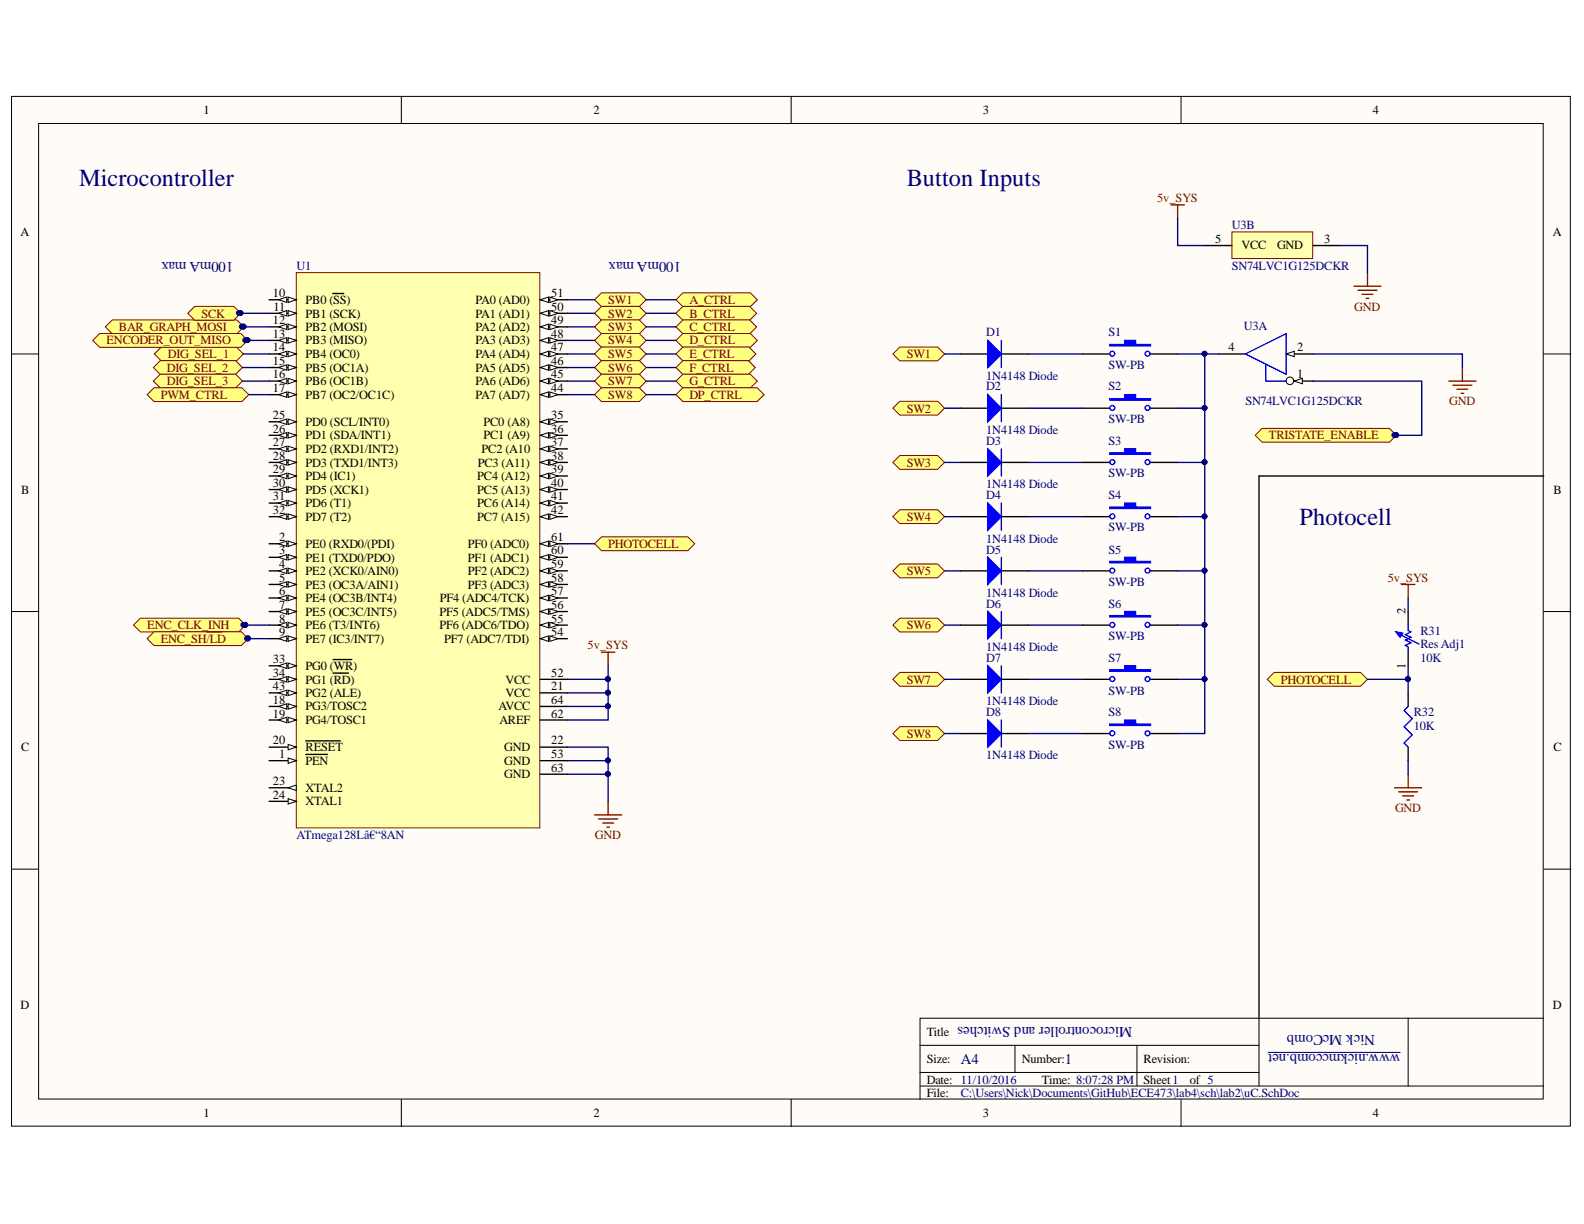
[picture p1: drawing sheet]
<svg xmlns="http://www.w3.org/2000/svg" width="279mm" height="216mm" viewBox="0 0 279 216" stroke-linecap="round" stroke-linejoin="round" font-family="sans-serif">
<defs><g id="words">
<g font-size="4.3" fill="#000080">
<text x="14" y="32.8">Microcontroller</text>
<text x="159.9" y="32.8">Button Inputs</text>
<text x="229.2" y="92.6">Photocell</text>
</g>
<g font-size="2.6" fill="#000080">
<text x="41.2" y="46.3" transform="rotate(-180 41.2 46.3)">100mA max</text>
<text x="120.2" y="46.3" transform="rotate(-180 120.2 46.3)">100mA max</text>
<text x="199.7" y="181.1" transform="rotate(-180 199.7 181.1)">Microcontroller and Switches</text>
<text x="242.5" y="182.6" transform="rotate(-180 242.5 182.6)">Nick McComb</text>
<text x="247" y="185.9" transform="rotate(-180 247 185.9)">www.nickmccomb.net</text>
<text x="169.5" y="187.7">A4</text>
<text x="187.9" y="187.7">1</text>
</g>
<g font-size="2.2">
<text x="35.9" y="20.1">1</text>
<text x="104.7" y="20.1">2</text>
<text x="173.4" y="20.1">3</text>
<text x="242.2" y="20.1">4</text>
<text x="3.6" y="41.6">A</text>
<text x="273.9" y="41.6">A</text>
<text x="214.3" y="42.8">5</text>
<text x="219" y="44">VCC</text>
<text x="225.3" y="44">GND</text>
<text x="233.5" y="42.8">3</text>
<text x="48.1" y="52.4">10</text>
<text x="53.9" y="53.6">PB0 (SS)</text>
<text x="83.9" y="53.6">PA0 (AD0)</text>
<text x="97.2" y="52.4">51</text>
<text x="48.1" y="57.2">12</text>
<text x="48.1" y="59.6">13</text>
<text x="48.2" y="54.8">11</text>
<text x="53.9" y="56">PB1 (SCK)</text>
<text x="53.9" y="58.4">PB2 (MOSI)</text>
<text x="83.9" y="58.4">PA2 (AD2)</text>
<text x="83.9" y="56">PA1 (AD1)</text>
<text x="97.2" y="59.6">48</text>
<text x="97.2" y="57.2">49</text>
<text x="97.2" y="54.8">50</text>
<text x="48.1" y="61.9">14</text>
<text x="48.1" y="64.4">15</text>
<text x="53.9" y="60.8">PB3 (MISO)</text>
<text x="53.9" y="63.2">PB4 (OC0)</text>
<text x="53.9" y="65.6">PB5 (OC1A)</text>
<text x="83.9" y="65.6">PA5 (AD5)</text>
<text x="83.9" y="63.2">PA4 (AD4)</text>
<text x="83.9" y="60.8">PA3 (AD3)</text>
<text x="97.2" y="64.4">46</text>
<text x="97.2" y="61.9">47</text>
<text x="216.7" y="61.9">4</text>
<text x="228.8" y="61.9">2</text>
<text x="48.1" y="66.8">16</text>
<text x="48.1" y="69.1">17</text>
<text x="53.9" y="67.9">PB6 (OC1B)</text>
<text x="53.9" y="70.3">PB7 (OC2/OC1C)</text>
<text x="83.9" y="70.3">PA7 (AD7)</text>
<text x="83.9" y="67.9">PA6 (AD6)</text>
<text x="97.2" y="69.1">44</text>
<text x="97.2" y="66.8">45</text>
<text x="228.8" y="66.8">1</text>
<text x="48.1" y="73.9">25</text>
<text x="48.1" y="76.3">26</text>
<text x="53.9" y="75.1">PD0 (SCL/INT0)</text>
<text x="53.9" y="77.5">PD1 (SDA/INT1)</text>
<text x="85.3" y="75.1">PC0 (A8)</text>
<text x="85.3" y="77.5">PC1 (A9)</text>
<text x="97.2" y="73.9">35</text>
<text x="97.2" y="76.3">36</text>
<text x="48.1" y="78.7">27</text>
<text x="48.1" y="81.1">28</text>
<text x="48.1" y="83.5">29</text>
<text x="53.9" y="79.9">PD2 (RXD1/INT2)</text>
<text x="53.9" y="82.3">PD3 (TXD1/INT3)</text>
<text x="84.3" y="82.3">PC3 (A11)</text>
<text x="85" y="79.9">PC2 (A10</text>
<text x="97.2" y="78.7">37</text>
<text x="97.2" y="81.1">38</text>
<text x="97.2" y="83.5">39</text>
<text x="3.7" y="87.1">B</text>
<text x="48.1" y="85.9">30</text>
<text x="48.1" y="88.2">31</text>
<text x="53.9" y="84.7">PD4 (IC1)</text>
<text x="53.9" y="87.1">PD5 (XCK1)</text>
<text x="53.9" y="89.4">PD6 (T1)</text>
<text x="84.2" y="84.7">PC4 (A12)</text>
<text x="84.2" y="87.1">PC5 (A13)</text>
<text x="84.2" y="89.4">PC6 (A14)</text>
<text x="97.2" y="85.9">40</text>
<text x="97.2" y="88.2">41</text>
<text x="274" y="87.1">B</text>
<text x="48.1" y="90.7">32</text>
<text x="49.2" y="95.4">2</text>
<text x="53.9" y="91.9">PD7 (T2)</text>
<text x="84.2" y="91.9">PC7 (A15)</text>
<text x="97.2" y="90.7">42</text>
<text x="97.2" y="95.4">61</text>
<text x="49.2" y="97.8">3</text>
<text x="49.2" y="100.3">4</text>
<text x="53.9" y="96.6">PE0 (RXD0/(PDI)</text>
<text x="53.9" y="99.1">PE1 (TXD0/PDO)</text>
<text x="53.9" y="101.4">PE2 (XCK0/AIN0)</text>
<text x="82.5" y="101.4">PF2 (ADC2)</text>
<text x="82.5" y="99.1">PF1 (ADC1)</text>
<text x="82.5" y="96.6">PF0 (ADC0)</text>
<text x="97.2" y="100.3">59</text>
<text x="97.2" y="97.8">60</text>
<text x="49.2" y="102.6">5</text>
<text x="49.2" y="105">6</text>
<text x="49.2" y="107.4">7</text>
<text x="53.9" y="103.8">PE3 (OC3A/AIN1)</text>
<text x="53.9" y="106.2">PE4 (OC3B/INT4)</text>
<text x="77.6" y="106.2">PF4 (ADC4/TCK)</text>
<text x="82.5" y="103.8">PF3 (ADC3)</text>
<text x="97.2" y="107.4">56</text>
<text x="97.2" y="105">57</text>
<text x="97.2" y="102.6">58</text>
<text x="49.2" y="109.8">8</text>
<text x="49.2" y="112.2">9</text>
<text x="53.9" y="108.6">PE5 (OC3C/INT5)</text>
<text x="53.9" y="111">PE6 (T3/INT6)</text>
<text x="53.9" y="113.4">PE7 (IC3/INT7)</text>
<text x="77.5" y="111">PF6 (ADC6/TDO)</text>
<text x="77.5" y="108.6">PF5 (ADC5/TMS)</text>
<text x="78.4" y="113.4">PF7 (ADC7/TDI)</text>
<text x="97.2" y="112.2">54</text>
<text x="97.2" y="109.8">55</text>
<text x="247.9" y="108.4" transform="rotate(-90 247.9 108.4)">2</text>
<text x="48.1" y="116.9">33</text>
<text x="48.1" y="119.4">34</text>
<text x="53.9" y="118.2">PG0 (WR)</text>
<text x="97.2" y="119.4">52</text>
<text x="247.9" y="118" transform="rotate(-90 247.9 118)">1</text>
<text x="48.1" y="124.1">18</text>
<text x="48.1" y="121.7">43</text>
<text x="53.9" y="125.3">PG3/TOSC2</text>
<text x="53.9" y="120.6">PG1 (RD)</text>
<text x="53.9" y="122.9">PG2 (ALE)</text>
<text x="87.9" y="125.3">AVCC</text>
<text x="89.2" y="122.9">VCC</text>
<text x="89.2" y="120.6">VCC</text>
<text x="97.2" y="121.7">21</text>
<text x="97.2" y="124.1">64</text>
<text x="48.1" y="126.6">19</text>
<text x="48.1" y="131.3">20</text>
<text x="53.9" y="127.8">PG4/TOSC1</text>
<text x="88.1" y="127.8">AREF</text>
<text x="97.2" y="131.3">22</text>
<text x="97.2" y="126.6">62</text>
<text x="3.7" y="132.5">C</text>
<text x="49.2" y="133.7">1</text>
<text x="53.9" y="134.9">PEN</text>
<text x="53.9" y="132.5">RESET</text>
<text x="88.9" y="132.5">GND</text>
<text x="88.9" y="134.9">GND</text>
<text x="88.9" y="137.3">GND</text>
<text x="97.2" y="133.7">53</text>
<text x="97.2" y="136.1">63</text>
<text x="274" y="132.5">C</text>
<text x="48.1" y="138.5">23</text>
<text x="48.1" y="140.9">24</text>
<text x="53.9" y="139.7">XTAL2</text>
<text x="53.9" y="142.1">XTAL1</text>
<text x="3.6" y="177.9">D</text>
<text x="273.9" y="177.9">D</text>
<text x="163.5" y="182.7">Title</text>
<text x="163.5" y="187.5">Size:</text>
<text x="163.5" y="191.1">Date: 11/10/2016</text>
<text x="180.2" y="187.5">Number:</text>
<text x="183.8" y="191.1">Time: 8:07:28 PM</text>
<text x="201.7" y="187.5">Revision:</text>
<text x="201.7" y="191.1">Sheet1</text>
<text x="209.9" y="191.1">of 5</text>
<text x="35.9" y="197">1</text>
<text x="104.7" y="197">2</text>
<text x="163.5" y="193.5">File:</text>
<text x="173.4" y="197">3</text>
<text x="242.2" y="197">4</text>
</g>
<g font-size="2.2" fill="#800000">
<text x="204.1" y="35.7">5v_SYS</text>
<text x="107.3" y="53.6">SW1</text>
<text x="121.6" y="53.6">A_CTRL</text>
<text x="21" y="58.4">BAR_GRAPH_MOSI</text>
<text x="35.5" y="56">SCK</text>
<text x="107.3" y="56">SW2</text>
<text x="107.3" y="58.4">SW3</text>
<text x="121.6" y="56">B_CTRL</text>
<text x="121.6" y="58.4">C_CTRL</text>
<text x="238.9" y="54.8">GND</text>
<text x="18.8" y="60.8">ENCODER_OUT_MISO</text>
<text x="29.4" y="65.6">DIG_SEL_2</text>
<text x="29.6" y="63.2">DIG_SEL_1</text>
<text x="107.3" y="60.8">SW4</text>
<text x="107.3" y="63.2">SW5</text>
<text x="107.3" y="65.6">SW6</text>
<text x="121.6" y="60.8">D_CTRL</text>
<text x="121.6" y="63.2">E_CTRL</text>
<text x="121.6" y="65.6">F_CTRL</text>
<text x="159.9" y="63.2">SW1</text>
<text x="28.3" y="70.3">PWM_CTRL</text>
<text x="29.4" y="67.9">DIG_SEL_3</text>
<text x="107.3" y="67.9">SW7</text>
<text x="107.3" y="70.3">SW8</text>
<text x="121.6" y="67.9">G_CTRL</text>
<text x="121.6" y="70.3">DP_CTRL</text>
<text x="255.6" y="71.5">GND</text>
<text x="159.9" y="72.8">SW2</text>
<text x="223.8" y="77.5">TRISTATE_ENABLE</text>
<text x="159.9" y="82.3">SW3</text>
<text x="159.9" y="91.9">SW4</text>
<text x="107.3" y="96.6">PHOTOCELL</text>
<text x="159.9" y="101.4">SW5</text>
<text x="244.8" y="102.6">5v_SYS</text>
<text x="26" y="111">ENC_CLK_INH</text>
<text x="28.3" y="113.4">ENC_SH/LD</text>
<text x="159.9" y="111">SW6</text>
<text x="103.7" y="114.6">5v_SYS</text>
<text x="159.9" y="120.6">SW7</text>
<text x="225.9" y="120.6">PHOTOCELL</text>
<text x="159.9" y="130.1">SW8</text>
<text x="246.1" y="143.2">GND</text>
<text x="104.9" y="148.1">GND</text>
</g>
<g font-size="2.2" fill="#000080">
<text x="217.3" y="40.4">U3B</text>
<text x="52.3" y="47.6">U1</text>
<text x="217.3" y="47.6">SN74LVC1G125DCKR</text>
<text x="174" y="59.3">D1</text>
<text x="195.6" y="59.3">S1</text>
<text x="219.4" y="58.1">U3A</text>
<text x="195.6" y="65.1">SW-PB</text>
<text x="174" y="67">1N4148 Diode</text>
<text x="174" y="68.9">D2</text>
<text x="195.6" y="68.9">S2</text>
<text x="219.7" y="71.5">SN74LVC1G125DCKR</text>
<text x="174" y="76.6">1N4148 Diode</text>
<text x="195.6" y="74.6">SW-PB</text>
<text x="174" y="78.4">D3</text>
<text x="195.6" y="78.4">S3</text>
<text x="174" y="86.1">1N4148 Diode</text>
<text x="174" y="88">D4</text>
<text x="195.6" y="84.2">SW-PB</text>
<text x="195.6" y="88">S4</text>
<text x="174" y="95.7">1N4148 Diode</text>
<text x="195.6" y="93.7">SW-PB</text>
<text x="174" y="97.6">D5</text>
<text x="195.6" y="97.6">S5</text>
<text x="174" y="105.3">1N4148 Diode</text>
<text x="174" y="107.2">D6</text>
<text x="195.6" y="103.3">SW-PB</text>
<text x="195.6" y="107.2">S6</text>
<text x="195.6" y="112.9">SW-PB</text>
<text x="250.6" y="111.9">R31</text>
<text x="174" y="114.8">1N4148 Diode</text>
<text x="174" y="116.8">D7</text>
<text x="195.6" y="116.8">S7</text>
<text x="250.6" y="116.8">10K</text>
<text x="250.6" y="114.3">Res Adj1</text>
<text x="174" y="124.4">1N4148 Diode</text>
<text x="195.6" y="122.5">SW-PB</text>
<text x="174" y="126.3">D8</text>
<text x="195.6" y="126.3">S8</text>
<text x="249.4" y="128.7">10K</text>
<text x="249.4" y="126.3">R32</text>
<text x="174" y="133.9">1N4148 Diode</text>
<text x="195.6" y="132.1">SW-PB</text>
<text x="52.3" y="148.1">ATmega128Lâ€“8AN</text>
<text x="169.5" y="193.5">C:\Users\Nick\Documents\GitHub\ECE473\lab4\sch\lab2\uC.SchDoc</text>
</g>
</g></defs>
<g fill="#fffcf8" stroke="#000" stroke-width=".18">
<path d="M2 17h275v181.6h-275z"/>
<path d="M6.8 21.8h265.4v172.1h-265.4z"/>
</g>
<g fill="none" stroke="#000" stroke-width=".18">
<path d="M70.8 17v4.8M139.6 17v4.8M208.3 17v4.8M2 62.4h4.8M272.3 62.4h4.8M2 107.9h4.8M272.3 107.9h4.8M2 153.3h4.8M272.3 153.3h4.8M222.1 179.6v12M248.4 179.6h-86.1v14.4M272.3 179.6h-23.9v12"/>
<path d="M70.8 194v4.7M139.6 194v4.7M162.3 184.4h59.8M162.3 191.6h110M162.3 189.2h59.8M179 184.4v4.8M200.5 184.4v7.2M208.3 194v4.7"/>
</g>
<path d="M52.3 48.1h42.9v97.9h-42.9z" fill="#ffffb0" stroke="#800000" stroke-width=".18"/>
<path d="M47.5 134.2h4.8" fill="none" stroke="#000" stroke-width=".24"/>
<path d="M50.8 133.7l1.5 .5-1.5 .5z" fill="#fffcf8"/>
<path d="M50.8 133.7l1.5 .5-1.5 .5z" fill="none" stroke="#000" stroke-width=".18"/>
<path d="M47.5 95.9h4.8M53.9 133.1h1.1M55.1 133.1h1.2M56.4 133.1h1.4" fill="none" stroke="#000" stroke-width=".24"/>
<path d="M50.8 95.4l1.5 .5-1.5 .5z" fill="#fffcf8"/>
<path d="M50.8 95.4l1.5 .5-1.5 .5z" fill="none" stroke="#000" stroke-width=".18"/>
<path d="M49.1 95.9l1.5-.5v1z" fill="#fffcf8"/>
<path d="M49.1 95.9l1.5-.5v1z" fill="none" stroke="#000" stroke-width=".18"/>
<path d="M47.5 98.3h4.8" fill="none" stroke="#000" stroke-width=".24"/>
<path d="M50.8 97.8l1.5 .5-1.5 .5z" fill="#fffcf8"/>
<path d="M50.8 97.8l1.5 .5-1.5 .5z" fill="none" stroke="#000" stroke-width=".18"/>
<path d="M49.1 98.3l1.5-.5v1z" fill="#fffcf8"/>
<path d="M49.1 98.3l1.5-.5v1z" fill="none" stroke="#000" stroke-width=".18"/>
<path d="M47.5 100.7h4.8" fill="none" stroke="#000" stroke-width=".24"/>
<path d="M50.8 100.2l1.5 .5-1.5 .5z" fill="#fffcf8"/>
<path d="M50.8 100.2l1.5 .5-1.5 .5z" fill="none" stroke="#000" stroke-width=".18"/>
<path d="M49.1 100.7l1.5-.5v1z" fill="#fffcf8"/>
<path d="M49.1 100.7l1.5-.5v1z" fill="none" stroke="#000" stroke-width=".18"/>
<path d="M47.5 103.1h4.8" fill="none" stroke="#000" stroke-width=".24"/>
<path d="M50.8 102.6l1.5 .5-1.5 .5z" fill="#fffcf8"/>
<path d="M50.8 102.6l1.5 .5-1.5 .5z" fill="none" stroke="#000" stroke-width=".18"/>
<path d="M49.1 103.1l1.5-.5v1z" fill="#fffcf8"/>
<path d="M49.1 103.1l1.5-.5v1z" fill="none" stroke="#000" stroke-width=".18"/>
<path d="M47.5 105.5h4.8" fill="none" stroke="#000" stroke-width=".24"/>
<path d="M50.8 105l1.5 .5-1.5 .5z" fill="#fffcf8"/>
<path d="M50.8 105l1.5 .5-1.5 .5z" fill="none" stroke="#000" stroke-width=".18"/>
<path d="M49.1 105.5l1.5-.5v1z" fill="#fffcf8"/>
<path d="M49.1 105.5l1.5-.5v1z" fill="none" stroke="#000" stroke-width=".18"/>
<path d="M47.5 107.9h4.8" fill="none" stroke="#000" stroke-width=".24"/>
<path d="M50.8 107.4l1.5 .5-1.5 .4z" fill="#fffcf8"/>
<path d="M50.8 107.4l1.5 .5-1.5 .4z" fill="none" stroke="#000" stroke-width=".18"/>
<path d="M49.1 107.9l1.5-.5v.9z" fill="#fffcf8"/>
<path d="M49.1 107.9l1.5-.5v.9z" fill="none" stroke="#000" stroke-width=".18"/>
<path d="M47.5 110.3h4.8" fill="none" stroke="#000" stroke-width=".24"/>
<path d="M50.8 109.8l1.5 .5-1.5 .4z" fill="#fffcf8"/>
<path d="M50.8 109.8l1.5 .5-1.5 .4z" fill="none" stroke="#000" stroke-width=".18"/>
<path d="M49.1 110.3l1.5-.5v.9z" fill="#fffcf8"/>
<path d="M49.1 110.3l1.5-.5v.9z" fill="none" stroke="#000" stroke-width=".18"/>
<path d="M47.5 112.7h4.8" fill="none" stroke="#000" stroke-width=".24"/>
<path d="M50.8 112.2l1.5 .5-1.5 .4z" fill="#fffcf8"/>
<path d="M50.8 112.2l1.5 .5-1.5 .4z" fill="none" stroke="#000" stroke-width=".18"/>
<path d="M49.1 112.7l1.5-.5v.9z" fill="#fffcf8"/>
<path d="M49.1 112.7l1.5-.5v.9z" fill="none" stroke="#000" stroke-width=".18"/>
<path d="M47.5 52.9h4.8" fill="none" stroke="#000" stroke-width=".24"/>
<path d="M50.8 52.4l1.5 .5-1.5 .5z" fill="#fffcf8"/>
<path d="M50.8 52.4l1.5 .5-1.5 .5z" fill="none" stroke="#000" stroke-width=".18"/>
<path d="M49.1 52.9l1.5-.5v1z" fill="#fffcf8"/>
<path d="M49.1 52.9l1.5-.5v1z" fill="none" stroke="#000" stroke-width=".18"/>
<path d="M47.5 55.3h4.8M58.7 51.8h.9M59.7 51.8h.9" fill="none" stroke="#000" stroke-width=".24"/>
<path d="M50.8 54.8l1.5 .5-1.5 .4z" fill="#fffcf8"/>
<path d="M50.8 54.8l1.5 .5-1.5 .4z" fill="none" stroke="#000" stroke-width=".18"/>
<path d="M49.1 55.3l1.5-.5v.9z" fill="#fffcf8"/>
<path d="M49.1 55.3l1.5-.5v.9z" fill="none" stroke="#000" stroke-width=".18"/>
<path d="M47.5 57.7h4.8" fill="none" stroke="#000" stroke-width=".24"/>
<path d="M50.8 57.2l1.5 .5-1.5 .4z" fill="#fffcf8"/>
<path d="M50.8 57.2l1.5 .5-1.5 .4z" fill="none" stroke="#000" stroke-width=".18"/>
<path d="M49.1 57.7l1.5-.5v.9z" fill="#fffcf8"/>
<path d="M49.1 57.7l1.5-.5v.9z" fill="none" stroke="#000" stroke-width=".18"/>
<path d="M47.5 60h4.8" fill="none" stroke="#000" stroke-width=".24"/>
<path d="M50.8 59.6l1.5 .4-1.5 .5z" fill="#fffcf8"/>
<path d="M50.8 59.6l1.5 .4-1.5 .5z" fill="none" stroke="#000" stroke-width=".18"/>
<path d="M49.1 60l1.5-.4v.9z" fill="#fffcf8"/>
<path d="M49.1 60l1.5-.4v.9z" fill="none" stroke="#000" stroke-width=".18"/>
<path d="M47.5 62.4h4.8" fill="none" stroke="#000" stroke-width=".24"/>
<path d="M50.8 62l1.5 .4-1.5 .5z" fill="#fffcf8"/>
<path d="M50.8 62l1.5 .4-1.5 .5z" fill="none" stroke="#000" stroke-width=".18"/>
<path d="M49.1 62.4l1.5-.4v.9z" fill="#fffcf8"/>
<path d="M49.1 62.4l1.5-.4v.9z" fill="none" stroke="#000" stroke-width=".18"/>
<path d="M47.5 64.8h4.8" fill="none" stroke="#000" stroke-width=".24"/>
<path d="M50.8 64.4l1.5 .4-1.5 .5z" fill="#fffcf8"/>
<path d="M50.8 64.4l1.5 .4-1.5 .5z" fill="none" stroke="#000" stroke-width=".18"/>
<path d="M49.1 64.8l1.5-.4v.9z" fill="#fffcf8"/>
<path d="M49.1 64.8l1.5-.4v.9z" fill="none" stroke="#000" stroke-width=".18"/>
<path d="M47.5 67.2h4.8" fill="none" stroke="#000" stroke-width=".24"/>
<path d="M50.8 66.7l1.5 .5-1.5 .5z" fill="#fffcf8"/>
<path d="M50.8 66.7l1.5 .5-1.5 .5z" fill="none" stroke="#000" stroke-width=".18"/>
<path d="M49.1 67.2l1.5-.5v1z" fill="#fffcf8"/>
<path d="M49.1 67.2l1.5-.5v1z" fill="none" stroke="#000" stroke-width=".18"/>
<path d="M47.5 69.6h4.8" fill="none" stroke="#000" stroke-width=".24"/>
<path d="M50.8 69.1l1.5 .5-1.5 .5z" fill="#fffcf8"/>
<path d="M50.8 69.1l1.5 .5-1.5 .5z" fill="none" stroke="#000" stroke-width=".18"/>
<path d="M49.1 69.6l1.5-.5v1z" fill="#fffcf8"/>
<path d="M49.1 69.6l1.5-.5v1z" fill="none" stroke="#000" stroke-width=".18"/>
<path d="M47.5 124.6h4.8" fill="none" stroke="#000" stroke-width=".24"/>
<path d="M50.8 124.1l1.5 .5-1.5 .5z" fill="#fffcf8"/>
<path d="M50.8 124.1l1.5 .5-1.5 .5z" fill="none" stroke="#000" stroke-width=".18"/>
<path d="M49.1 124.6l1.5-.5v1z" fill="#fffcf8"/>
<path d="M49.1 124.6l1.5-.5v1z" fill="none" stroke="#000" stroke-width=".18"/>
<path d="M47.5 127h4.8" fill="none" stroke="#000" stroke-width=".24"/>
<path d="M50.8 126.5l1.5 .5-1.5 .5z" fill="#fffcf8"/>
<path d="M50.8 126.5l1.5 .5-1.5 .5z" fill="none" stroke="#000" stroke-width=".18"/>
<path d="M49.1 127l1.5-.5v1z" fill="#fffcf8"/>
<path d="M49.1 127l1.5-.5v1z" fill="none" stroke="#000" stroke-width=".18"/>
<path d="M47.5 131.8h4.8" fill="none" stroke="#000" stroke-width=".24"/>
<path d="M50.8 131.3l1.5 .5-1.5 .5z" fill="#fffcf8"/>
<path d="M50.8 131.3l1.5 .5-1.5 .5z" fill="none" stroke="#000" stroke-width=".18"/>
<path d="M47.5 139h4.8M53.9 130.7h2.6M56.6 130.7h.9M57.6 130.7h1.2M58.8 130.7h1.2M95.3 122.2h4.8M95.3 131.8h4.8" fill="none" stroke="#000" stroke-width=".24"/>
<path d="M50.8 139l1.5-.5v.9z" fill="#fffcf8"/>
<path d="M50.8 139l1.5-.5v.9z" fill="none" stroke="#000" stroke-width=".18"/>
<path d="M47.5 141.3h4.8" fill="none" stroke="#000" stroke-width=".24"/>
<path d="M50.8 140.9l1.5 .4-1.5 .5z" fill="#fffcf8"/>
<path d="M50.8 140.9l1.5 .4-1.5 .5z" fill="none" stroke="#000" stroke-width=".18"/>
<path d="M47.5 74.4h4.8" fill="none" stroke="#000" stroke-width=".24"/>
<path d="M50.8 73.9l1.5 .5-1.5 .5z" fill="#fffcf8"/>
<path d="M50.8 73.9l1.5 .5-1.5 .5z" fill="none" stroke="#000" stroke-width=".18"/>
<path d="M49.1 74.4l1.5-.5v1z" fill="#fffcf8"/>
<path d="M49.1 74.4l1.5-.5v1z" fill="none" stroke="#000" stroke-width=".18"/>
<path d="M47.5 76.8h4.8" fill="none" stroke="#000" stroke-width=".24"/>
<path d="M50.8 76.3l1.5 .5-1.5 .5z" fill="#fffcf8"/>
<path d="M50.8 76.3l1.5 .5-1.5 .5z" fill="none" stroke="#000" stroke-width=".18"/>
<path d="M49.1 76.8l1.5-.5v1z" fill="#fffcf8"/>
<path d="M49.1 76.8l1.5-.5v1z" fill="none" stroke="#000" stroke-width=".18"/>
<path d="M47.5 79.2h4.8" fill="none" stroke="#000" stroke-width=".24"/>
<path d="M50.8 78.7l1.5 .5-1.5 .5z" fill="#fffcf8"/>
<path d="M50.8 78.7l1.5 .5-1.5 .5z" fill="none" stroke="#000" stroke-width=".18"/>
<path d="M49.1 79.2l1.5-.5v1z" fill="#fffcf8"/>
<path d="M49.1 79.2l1.5-.5v1z" fill="none" stroke="#000" stroke-width=".18"/>
<path d="M47.5 81.6h4.8" fill="none" stroke="#000" stroke-width=".24"/>
<path d="M50.8 81.1l1.5 .5-1.5 .4z" fill="#fffcf8"/>
<path d="M50.8 81.1l1.5 .5-1.5 .4z" fill="none" stroke="#000" stroke-width=".18"/>
<path d="M49.1 81.6l1.5-.5v.9z" fill="#fffcf8"/>
<path d="M49.1 81.6l1.5-.5v.9z" fill="none" stroke="#000" stroke-width=".18"/>
<path d="M47.5 84h4.8" fill="none" stroke="#000" stroke-width=".24"/>
<path d="M50.8 83.5l1.5 .5-1.5 .4z" fill="#fffcf8"/>
<path d="M50.8 83.5l1.5 .5-1.5 .4z" fill="none" stroke="#000" stroke-width=".18"/>
<path d="M49.1 84l1.5-.5v.9z" fill="#fffcf8"/>
<path d="M49.1 84l1.5-.5v.9z" fill="none" stroke="#000" stroke-width=".18"/>
<path d="M47.5 86.3h4.8" fill="none" stroke="#000" stroke-width=".24"/>
<path d="M50.8 85.9l1.5 .4-1.5 .5z" fill="#fffcf8"/>
<path d="M50.8 85.9l1.5 .4-1.5 .5z" fill="none" stroke="#000" stroke-width=".18"/>
<path d="M49.1 86.3l1.5-.4v.9z" fill="#fffcf8"/>
<path d="M49.1 86.3l1.5-.4v.9z" fill="none" stroke="#000" stroke-width=".18"/>
<path d="M47.5 88.7h4.8" fill="none" stroke="#000" stroke-width=".24"/>
<path d="M50.8 88.3l1.5 .4-1.5 .5z" fill="#fffcf8"/>
<path d="M50.8 88.3l1.5 .4-1.5 .5z" fill="none" stroke="#000" stroke-width=".18"/>
<path d="M49.1 88.7l1.5-.4v.9z" fill="#fffcf8"/>
<path d="M49.1 88.7l1.5-.4v.9z" fill="none" stroke="#000" stroke-width=".18"/>
<path d="M47.5 91.1h4.8" fill="none" stroke="#000" stroke-width=".24"/>
<path d="M50.8 90.7l1.5 .4-1.5 .5z" fill="#fffcf8"/>
<path d="M50.8 90.7l1.5 .4-1.5 .5z" fill="none" stroke="#000" stroke-width=".18"/>
<path d="M49.1 91.1l1.5-.4v.9z" fill="#fffcf8"/>
<path d="M49.1 91.1l1.5-.4v.9z" fill="none" stroke="#000" stroke-width=".18"/>
<path d="M47.5 117.4h4.8" fill="none" stroke="#000" stroke-width=".24"/>
<path d="M50.8 117l1.5 .4-1.5 .5z" fill="#fffcf8"/>
<path d="M50.8 117l1.5 .4-1.5 .5z" fill="none" stroke="#000" stroke-width=".18"/>
<path d="M49.1 117.4l1.5-.4v.9z" fill="#fffcf8"/>
<path d="M49.1 117.4l1.5-.4v.9z" fill="none" stroke="#000" stroke-width=".18"/>
<path d="M47.5 119.8h4.8M58.8 116.3h1.8M60.7 116.3h1.4" fill="none" stroke="#000" stroke-width=".24"/>
<path d="M50.8 119.3l1.5 .5-1.5 .5z" fill="#fffcf8"/>
<path d="M50.8 119.3l1.5 .5-1.5 .5z" fill="none" stroke="#000" stroke-width=".18"/>
<path d="M49.1 119.8l1.5-.5v1z" fill="#fffcf8"/>
<path d="M49.1 119.8l1.5-.5v1z" fill="none" stroke="#000" stroke-width=".18"/>
<path d="M95.3 74.4h4.8M58.7 118.7h2.8" fill="none" stroke="#000" stroke-width=".24"/>
<path d="M95.3 74.4l1.4-.5v1z" fill="#fffcf8"/>
<path d="M95.3 74.4l1.4-.5v1z" fill="none" stroke="#000" stroke-width=".18"/>
<path d="M97 73.9l1.4 .5-1.4 .5z" fill="#fffcf8"/>
<path d="M97 73.9l1.4 .5-1.4 .5z" fill="none" stroke="#000" stroke-width=".18"/>
<path d="M95.3 76.8h4.8" fill="none" stroke="#000" stroke-width=".24"/>
<path d="M95.3 76.8l1.4-.5v1z" fill="#fffcf8"/>
<path d="M95.3 76.8l1.4-.5v1z" fill="none" stroke="#000" stroke-width=".18"/>
<path d="M97 76.3l1.4 .5-1.4 .5z" fill="#fffcf8"/>
<path d="M97 76.3l1.4 .5-1.4 .5z" fill="none" stroke="#000" stroke-width=".18"/>
<path d="M95.3 79.2h4.8" fill="none" stroke="#000" stroke-width=".24"/>
<path d="M95.3 79.2l1.4-.5v1z" fill="#fffcf8"/>
<path d="M95.3 79.2l1.4-.5v1z" fill="none" stroke="#000" stroke-width=".18"/>
<path d="M97 78.7l1.4 .5-1.4 .5z" fill="#fffcf8"/>
<path d="M97 78.7l1.4 .5-1.4 .5z" fill="none" stroke="#000" stroke-width=".18"/>
<path d="M95.3 81.6h4.8" fill="none" stroke="#000" stroke-width=".24"/>
<path d="M95.3 81.6l1.4-.5v.9z" fill="#fffcf8"/>
<path d="M95.3 81.6l1.4-.5v.9z" fill="none" stroke="#000" stroke-width=".18"/>
<path d="M97 81.1l1.4 .5-1.4 .4z" fill="#fffcf8"/>
<path d="M97 81.1l1.4 .5-1.4 .4z" fill="none" stroke="#000" stroke-width=".18"/>
<path d="M95.3 84h4.8" fill="none" stroke="#000" stroke-width=".24"/>
<path d="M95.3 84l1.4-.5v.9z" fill="#fffcf8"/>
<path d="M95.3 84l1.4-.5v.9z" fill="none" stroke="#000" stroke-width=".18"/>
<path d="M97 83.5l1.4 .5-1.4 .4z" fill="#fffcf8"/>
<path d="M97 83.5l1.4 .5-1.4 .4z" fill="none" stroke="#000" stroke-width=".18"/>
<path d="M95.3 86.3h4.8" fill="none" stroke="#000" stroke-width=".24"/>
<path d="M95.3 86.3l1.4-.4v.9z" fill="#fffcf8"/>
<path d="M95.3 86.3l1.4-.4v.9z" fill="none" stroke="#000" stroke-width=".18"/>
<path d="M97 85.9l1.4 .4-1.4 .5z" fill="#fffcf8"/>
<path d="M97 85.9l1.4 .4-1.4 .5z" fill="none" stroke="#000" stroke-width=".18"/>
<path d="M95.3 88.7h4.8" fill="none" stroke="#000" stroke-width=".24"/>
<path d="M95.3 88.7l1.4-.4v.9z" fill="#fffcf8"/>
<path d="M95.3 88.7l1.4-.4v.9z" fill="none" stroke="#000" stroke-width=".18"/>
<path d="M97 88.3l1.4 .4-1.4 .5z" fill="#fffcf8"/>
<path d="M97 88.3l1.4 .4-1.4 .5z" fill="none" stroke="#000" stroke-width=".18"/>
<path d="M95.3 91.1h4.8" fill="none" stroke="#000" stroke-width=".24"/>
<path d="M95.3 91.1l1.4-.4v.9z" fill="#fffcf8"/>
<path d="M95.3 91.1l1.4-.4v.9z" fill="none" stroke="#000" stroke-width=".18"/>
<path d="M97 90.7l1.4 .4-1.4 .5z" fill="#fffcf8"/>
<path d="M97 90.7l1.4 .4-1.4 .5z" fill="none" stroke="#000" stroke-width=".18"/>
<path d="M47.5 122.2h4.8" fill="none" stroke="#000" stroke-width=".24"/>
<path d="M50.8 121.7l1.5 .5-1.5 .5z" fill="#fffcf8"/>
<path d="M50.8 121.7l1.5 .5-1.5 .5z" fill="none" stroke="#000" stroke-width=".18"/>
<path d="M49.1 122.2l1.5-.5v1z" fill="#fffcf8"/>
<path d="M49.1 122.2l1.5-.5v1z" fill="none" stroke="#000" stroke-width=".18"/>
<path d="M95.3 69.6h4.8" fill="none" stroke="#000" stroke-width=".24"/>
<path d="M95.3 69.6l1.4-.5v1z" fill="#fffcf8"/>
<path d="M95.3 69.6l1.4-.5v1z" fill="none" stroke="#000" stroke-width=".18"/>
<path d="M97 69.1l1.4 .5-1.4 .5z" fill="#fffcf8"/>
<path d="M97 69.1l1.4 .5-1.4 .5z" fill="none" stroke="#000" stroke-width=".18"/>
<path d="M95.3 67.2h4.8" fill="none" stroke="#000" stroke-width=".24"/>
<path d="M95.3 67.2l1.4-.5v1z" fill="#fffcf8"/>
<path d="M95.3 67.2l1.4-.5v1z" fill="none" stroke="#000" stroke-width=".18"/>
<path d="M97 66.7l1.4 .5-1.4 .5z" fill="#fffcf8"/>
<path d="M97 66.7l1.4 .5-1.4 .5z" fill="none" stroke="#000" stroke-width=".18"/>
<path d="M95.3 64.8h4.8" fill="none" stroke="#000" stroke-width=".24"/>
<path d="M95.3 64.8l1.4-.4v.9z" fill="#fffcf8"/>
<path d="M95.3 64.8l1.4-.4v.9z" fill="none" stroke="#000" stroke-width=".18"/>
<path d="M97 64.4l1.4 .4-1.4 .5z" fill="#fffcf8"/>
<path d="M97 64.4l1.4 .4-1.4 .5z" fill="none" stroke="#000" stroke-width=".18"/>
<path d="M95.3 62.4h4.8" fill="none" stroke="#000" stroke-width=".24"/>
<path d="M95.3 62.4l1.4-.4v.9z" fill="#fffcf8"/>
<path d="M95.3 62.4l1.4-.4v.9z" fill="none" stroke="#000" stroke-width=".18"/>
<path d="M97 62l1.4 .4-1.4 .5z" fill="#fffcf8"/>
<path d="M97 62l1.4 .4-1.4 .5z" fill="none" stroke="#000" stroke-width=".18"/>
<path d="M95.3 60h4.8" fill="none" stroke="#000" stroke-width=".24"/>
<path d="M95.3 60l1.4-.4v.9z" fill="#fffcf8"/>
<path d="M95.3 60l1.4-.4v.9z" fill="none" stroke="#000" stroke-width=".18"/>
<path d="M97 59.6l1.4 .4-1.4 .5z" fill="#fffcf8"/>
<path d="M97 59.6l1.4 .4-1.4 .5z" fill="none" stroke="#000" stroke-width=".18"/>
<path d="M95.3 57.7h4.8" fill="none" stroke="#000" stroke-width=".24"/>
<path d="M95.3 57.7l1.4-.5v.9z" fill="#fffcf8"/>
<path d="M95.3 57.7l1.4-.5v.9z" fill="none" stroke="#000" stroke-width=".18"/>
<path d="M97 57.2l1.4 .5-1.4 .4z" fill="#fffcf8"/>
<path d="M97 57.2l1.4 .5-1.4 .4z" fill="none" stroke="#000" stroke-width=".18"/>
<path d="M95.3 55.3h4.8" fill="none" stroke="#000" stroke-width=".24"/>
<path d="M95.3 55.3l1.4-.5v.9z" fill="#fffcf8"/>
<path d="M95.3 55.3l1.4-.5v.9z" fill="none" stroke="#000" stroke-width=".18"/>
<path d="M97 54.8l1.4 .5-1.4 .4z" fill="#fffcf8"/>
<path d="M97 54.8l1.4 .5-1.4 .4z" fill="none" stroke="#000" stroke-width=".18"/>
<path d="M95.3 52.9h4.8" fill="none" stroke="#000" stroke-width=".24"/>
<path d="M95.3 52.9l1.4-.5v1z" fill="#fffcf8"/>
<path d="M95.3 52.9l1.4-.5v1z" fill="none" stroke="#000" stroke-width=".18"/>
<path d="M97 52.4l1.4 .5-1.4 .5z" fill="#fffcf8"/>
<path d="M97 52.4l1.4 .5-1.4 .5z" fill="none" stroke="#000" stroke-width=".18"/>
<path d="M95.3 119.8h4.8M95.3 112.7h4.8M95.3 134.2h4.8" fill="none" stroke="#000" stroke-width=".24"/>
<path d="M95.3 112.7l1.4-.5v.9z" fill="#fffcf8"/>
<path d="M95.3 112.7l1.4-.5v.9z" fill="none" stroke="#000" stroke-width=".18"/>
<path d="M97 112.2l1.4 .5-1.4 .4z" fill="#fffcf8"/>
<path d="M97 112.2l1.4 .5-1.4 .4z" fill="none" stroke="#000" stroke-width=".18"/>
<path d="M95.3 110.3h4.8" fill="none" stroke="#000" stroke-width=".24"/>
<path d="M95.3 110.3l1.4-.5v.9z" fill="#fffcf8"/>
<path d="M95.3 110.3l1.4-.5v.9z" fill="none" stroke="#000" stroke-width=".18"/>
<path d="M97 109.8l1.4 .5-1.4 .4z" fill="#fffcf8"/>
<path d="M97 109.8l1.4 .5-1.4 .4z" fill="none" stroke="#000" stroke-width=".18"/>
<path d="M95.3 107.9h4.8" fill="none" stroke="#000" stroke-width=".24"/>
<path d="M95.3 107.9l1.4-.5v.9z" fill="#fffcf8"/>
<path d="M95.3 107.9l1.4-.5v.9z" fill="none" stroke="#000" stroke-width=".18"/>
<path d="M97 107.4l1.4 .5-1.4 .4z" fill="#fffcf8"/>
<path d="M97 107.4l1.4 .5-1.4 .4z" fill="none" stroke="#000" stroke-width=".18"/>
<path d="M95.3 105.5h4.8" fill="none" stroke="#000" stroke-width=".24"/>
<path d="M95.3 105.5l1.4-.5v1z" fill="#fffcf8"/>
<path d="M95.3 105.5l1.4-.5v1z" fill="none" stroke="#000" stroke-width=".18"/>
<path d="M97 105l1.4 .5-1.4 .5z" fill="#fffcf8"/>
<path d="M97 105l1.4 .5-1.4 .5z" fill="none" stroke="#000" stroke-width=".18"/>
<path d="M95.3 103.1h4.8" fill="none" stroke="#000" stroke-width=".24"/>
<path d="M95.3 103.1l1.4-.5v1z" fill="#fffcf8"/>
<path d="M95.3 103.1l1.4-.5v1z" fill="none" stroke="#000" stroke-width=".18"/>
<path d="M97 102.6l1.4 .5-1.4 .5z" fill="#fffcf8"/>
<path d="M97 102.6l1.4 .5-1.4 .5z" fill="none" stroke="#000" stroke-width=".18"/>
<path d="M95.3 100.7h4.8" fill="none" stroke="#000" stroke-width=".24"/>
<path d="M95.3 100.7l1.4-.5v1z" fill="#fffcf8"/>
<path d="M95.3 100.7l1.4-.5v1z" fill="none" stroke="#000" stroke-width=".18"/>
<path d="M97 100.2l1.4 .5-1.4 .5z" fill="#fffcf8"/>
<path d="M97 100.2l1.4 .5-1.4 .5z" fill="none" stroke="#000" stroke-width=".18"/>
<path d="M95.3 98.3h4.8" fill="none" stroke="#000" stroke-width=".24"/>
<path d="M95.3 98.3l1.4-.5v1z" fill="#fffcf8"/>
<path d="M95.3 98.3l1.4-.5v1z" fill="none" stroke="#000" stroke-width=".18"/>
<path d="M97 97.8l1.4 .5-1.4 .5z" fill="#fffcf8"/>
<path d="M97 97.8l1.4 .5-1.4 .5z" fill="none" stroke="#000" stroke-width=".18"/>
<path d="M95.3 95.9h4.8" fill="none" stroke="#000" stroke-width=".24"/>
<path d="M95.3 95.9l1.4-.5v1z" fill="#fffcf8"/>
<path d="M95.3 95.9l1.4-.5v1z" fill="none" stroke="#000" stroke-width=".18"/>
<path d="M97 95.4l1.4 .5-1.4 .5z" fill="#fffcf8"/>
<path d="M97 95.4l1.4 .5-1.4 .5z" fill="none" stroke="#000" stroke-width=".18"/>
<path d="M214.9 62.4h4.8M226.9 67.2h4.7M95.3 127h4.8M95.3 136.6h4.8M95.3 124.6h4.8" fill="none" stroke="#000" stroke-width=".24"/>
<circle cx="227.5" cy="67.2" r=".67" fill="#fffcf8" stroke="#000" stroke-width=".18"/>
<path d="M228.3 67.2l1.4-.5v1z" fill="#fffcf8"/>
<path d="M228.3 67.2l1.4-.5v1z" fill="none" stroke="#000" stroke-width=".18"/>
<path d="M226.9 62.4h4.7" fill="none" stroke="#000" stroke-width=".24"/>
<path d="M226.9 62.4l1.4-.4v.9z" fill="#fffcf8"/>
<path d="M226.9 62.4l1.4-.4v.9z" fill="none" stroke="#000" stroke-width=".18"/>
<path d="M219.7 62.4l7.2-3.5v7.1zM223.3 64.4v2.8h3.6" fill="none" stroke="#00f" stroke-width=".24"/>
<path d="M217.3 40.9h14.2v4.7h-14.2z" fill="#ffffb0" stroke="#800000" stroke-width=".18"/>
<path d="M212.5 43.3h4.8M231.6 43.3h4.8M191 62.4h4.8M202.9 62.4h4.8" fill="none" stroke="#000" stroke-width=".24"/>
<path d="M195.8 60.8h2.6v-.8h1.9v.8h2.6v.2h-7.1z" fill-rule="evenodd" fill="#00f"/>
<g fill="none" stroke="#00f" stroke-width=".24">
<path d="M195.8 60.8h2.6v-.8h1.9v.8h2.6v.2h-7.1z"/>
<circle cx="196.2" cy="62.4" r=".43"/>
<circle cx="202.4" cy="62.4" r=".43"/>
</g>
<path d="M191 72h4.8M202.9 72h4.8" fill="none" stroke="#000" stroke-width=".24"/>
<path d="M195.8 70.3h2.6v-.7h1.9v.7h2.6v.3h-7.1z" fill-rule="evenodd" fill="#00f"/>
<g fill="none" stroke="#00f" stroke-width=".24">
<path d="M195.8 70.3h2.6v-.7h1.9v.7h2.6v.3h-7.1z"/>
<circle cx="196.2" cy="72" r=".43"/>
<circle cx="202.4" cy="72" r=".43"/>
</g>
<path d="M191 81.6h4.8M202.9 81.6h4.8" fill="none" stroke="#000" stroke-width=".24"/>
<path d="M195.8 79.9h2.6v-.7h1.9v.7h2.6v.2h-7.1z" fill-rule="evenodd" fill="#00f"/>
<g fill="none" stroke="#00f" stroke-width=".24">
<path d="M195.8 79.9h2.6v-.7h1.9v.7h2.6v.2h-7.1z"/>
<circle cx="196.2" cy="81.5" r=".43"/>
<circle cx="202.4" cy="81.5" r=".43"/>
</g>
<path d="M191 91.1h4.8M202.9 91.1h4.8" fill="none" stroke="#000" stroke-width=".24"/>
<path d="M195.8 89.5h2.6v-.8h1.9v.8h2.6v.2h-7.1z" fill-rule="evenodd" fill="#00f"/>
<g fill="none" stroke="#00f" stroke-width=".24">
<path d="M195.8 89.5h2.6v-.8h1.9v.8h2.6v.2h-7.1z"/>
<circle cx="196.2" cy="91.1" r=".43"/>
<circle cx="202.4" cy="91.1" r=".43"/>
</g>
<path d="M191 100.7h4.8M202.9 100.7h4.8" fill="none" stroke="#000" stroke-width=".24"/>
<path d="M195.8 99h2.6v-.7h1.9v.7h2.6v.3h-7.1z" fill-rule="evenodd" fill="#00f"/>
<g fill="none" stroke="#00f" stroke-width=".24">
<path d="M195.8 99h2.6v-.7h1.9v.7h2.6v.3h-7.1z"/>
<circle cx="196.2" cy="100.6" r=".43"/>
<circle cx="202.4" cy="100.6" r=".43"/>
</g>
<path d="M191 110.3h4.8M202.9 110.3h4.8" fill="none" stroke="#000" stroke-width=".24"/>
<path d="M195.8 108.6h2.6v-.7h1.9v.7h2.6v.2h-7.1z" fill-rule="evenodd" fill="#00f"/>
<g fill="none" stroke="#00f" stroke-width=".24">
<path d="M195.8 108.6h2.6v-.7h1.9v.7h2.6v.2h-7.1z"/>
<circle cx="196.2" cy="110.2" r=".43"/>
<circle cx="202.4" cy="110.2" r=".43"/>
</g>
<path d="M191 119.8h4.8M202.9 119.8h4.8" fill="none" stroke="#000" stroke-width=".24"/>
<path d="M195.8 118.2h2.6v-.8h1.9v.8h2.6v.2h-7.1z" fill-rule="evenodd" fill="#00f"/>
<g fill="none" stroke="#00f" stroke-width=".24">
<path d="M195.8 118.2h2.6v-.8h1.9v.8h2.6v.2h-7.1z"/>
<circle cx="196.2" cy="119.8" r=".43"/>
<circle cx="202.4" cy="119.8" r=".43"/>
</g>
<path d="M191 129.4h4.8M202.9 129.4h4.8" fill="none" stroke="#000" stroke-width=".24"/>
<path d="M195.8 127.7h2.6v-.7h1.9v.7h2.6v.3h-7.1z" fill-rule="evenodd" fill="#00f"/>
<g fill="none" stroke="#00f" stroke-width=".24">
<path d="M195.8 127.7h2.6v-.7h1.9v.7h2.6v.3h-7.1z"/>
<circle cx="196.2" cy="129.3" r=".43"/>
<circle cx="202.4" cy="129.3" r=".43"/>
</g>
<path d="M169.5 62.4h4.7M176.6 62.4h4.8" fill="none" stroke="#000" stroke-width=".24"/>
<path d="M174.2 60l2.4 2.4-2.4 2.4z" fill="#00f"/>
<path d="M174.2 60l2.4 2.4-2.4 2.4z" fill="none" stroke="#00f" stroke-width=".24"/>
<path d="M176.6 60v4.8" fill="none" stroke="#0000bf" stroke-width=".24"/>
<path d="M169.5 72h4.7M176.6 72h4.8" fill="none" stroke="#000" stroke-width=".24"/>
<path d="M174.2 69.6l2.4 2.4-2.4 2.4z" fill="#00f"/>
<path d="M174.2 69.6l2.4 2.4-2.4 2.4z" fill="none" stroke="#00f" stroke-width=".24"/>
<path d="M176.6 69.6v4.8" fill="none" stroke="#0000bf" stroke-width=".24"/>
<path d="M169.5 81.6h4.7M176.6 81.6h4.8" fill="none" stroke="#000" stroke-width=".24"/>
<path d="M174.2 79.2l2.4 2.4-2.4 2.4z" fill="#00f"/>
<path d="M174.2 79.2l2.4 2.4-2.4 2.4z" fill="none" stroke="#00f" stroke-width=".24"/>
<path d="M176.6 79.2v4.8" fill="none" stroke="#0000bf" stroke-width=".24"/>
<path d="M169.5 91.1h4.7M176.6 91.1h4.8" fill="none" stroke="#000" stroke-width=".24"/>
<path d="M174.2 88.7l2.4 2.4-2.4 2.4z" fill="#00f"/>
<path d="M174.2 88.7l2.4 2.4-2.4 2.4z" fill="none" stroke="#00f" stroke-width=".24"/>
<path d="M176.6 88.7v4.8" fill="none" stroke="#0000bf" stroke-width=".24"/>
<path d="M169.5 100.7h4.7M176.6 100.7h4.8" fill="none" stroke="#000" stroke-width=".24"/>
<path d="M174.2 98.3l2.4 2.4-2.4 2.4z" fill="#00f"/>
<path d="M174.2 98.3l2.4 2.4-2.4 2.4z" fill="none" stroke="#00f" stroke-width=".24"/>
<path d="M176.6 98.3v4.8" fill="none" stroke="#0000bf" stroke-width=".24"/>
<path d="M169.5 110.3h4.7M176.6 110.3h4.8" fill="none" stroke="#000" stroke-width=".24"/>
<path d="M174.2 107.9l2.4 2.4-2.4 2.4z" fill="#00f"/>
<path d="M174.2 107.9l2.4 2.4-2.4 2.4z" fill="none" stroke="#00f" stroke-width=".24"/>
<path d="M176.6 107.9v4.8" fill="none" stroke="#0000bf" stroke-width=".24"/>
<path d="M169.5 119.8h4.7M176.6 119.8h4.8" fill="none" stroke="#000" stroke-width=".24"/>
<path d="M174.2 117.4l2.4 2.4-2.4 2.4z" fill="#00f"/>
<path d="M174.2 117.4l2.4 2.4-2.4 2.4z" fill="none" stroke="#00f" stroke-width=".24"/>
<path d="M176.6 117.4v4.8" fill="none" stroke="#0000bf" stroke-width=".24"/>
<path d="M169.5 129.4h4.7M176.6 129.4h4.8" fill="none" stroke="#000" stroke-width=".24"/>
<path d="M174.2 127l2.4 2.4-2.4 2.4z" fill="#00f"/>
<path d="M174.2 127l2.4 2.4-2.4 2.4z" fill="none" stroke="#00f" stroke-width=".24"/>
<path d="M176.6 127v4.8" fill="none" stroke="#0000bf" stroke-width=".24"/>
<path d="M206.5 36.1h2.4M207.7 36.1v2.4M238.8 50.5h4.8M239.5 51.2h3.4M240.3 51.9h1.9M241 52.6h.4M241.2 48.1v2.4M255.6 67.2h4.7M256.3 67.9h3.3M257 68.7h1.9M257.7 69.4h.5M258 64.8v2.4" fill="none" stroke="#800000" stroke-width=".24"/>
<g fill="#ffff80" stroke="#800000" stroke-width=".18">
<path d="M157.5 62.4l1.2-1.2h6.7l1.2 1.2-1.2 1.3h-6.7z" fill-rule="evenodd"/>
<path d="M157.5 72l1.2-1.2h6.7l1.2 1.2-1.2 1.2h-6.7z" fill-rule="evenodd"/>
<path d="M157.5 81.6l1.2-1.3h6.7l1.2 1.3-1.2 1.2h-6.7z" fill-rule="evenodd"/>
<path d="M157.5 91.1l1.2-1.2h6.7l1.2 1.2-1.2 1.3h-6.7z" fill-rule="evenodd"/>
<path d="M157.5 100.7l1.2-1.2h6.7l1.2 1.2-1.2 1.2h-6.7z" fill-rule="evenodd"/>
<path d="M157.5 110.3l1.2-1.3h6.7l1.2 1.3-1.2 1.2h-6.7z" fill-rule="evenodd"/>
<path d="M157.5 119.8l1.2-1.2h6.7l1.2 1.2-1.2 1.2h-6.7z" fill-rule="evenodd"/>
<path d="M157.5 129.4l1.2-1.2h6.7l1.2 1.2-1.2 1.2h-6.7z" fill-rule="evenodd"/>
<path d="M27.2 62.4l1.2-1.2h13.3l1.2 1.2-1.2 1.3h-13.3z" fill-rule="evenodd"/>
<path d="M27 64.8l1.3-1.2h13.2l1.3 1.2-1.3 1.2h-13.2z" fill-rule="evenodd"/>
<path d="M27 67.2l1.3-1.2h13.2l1.3 1.2-1.3 1.2h-13.2z" fill-rule="evenodd"/>
<path d="M104.9 52.9l1.2-1.2h6.7l1.2 1.2-1.2 1.2h-6.7z" fill-rule="evenodd"/>
<path d="M104.9 55.3l1.2-1.3h6.7l1.2 1.3-1.2 1.2h-6.7z" fill-rule="evenodd"/>
<path d="M104.9 57.7l1.2-1.3h6.7l1.2 1.3-1.2 1.2h-6.7z" fill-rule="evenodd"/>
<path d="M104.9 60l1.2-1.2h6.7l1.2 1.2-1.2 1.3h-6.7z" fill-rule="evenodd"/>
<path d="M104.9 62.4l1.2-1.2h6.7l1.2 1.2-1.2 1.3h-6.7z" fill-rule="evenodd"/>
<path d="M104.9 64.8l1.2-1.2h6.7l1.2 1.2-1.2 1.2h-6.7z" fill-rule="evenodd"/>
<path d="M104.9 67.2l1.2-1.2h6.7l1.2 1.2-1.2 1.2h-6.7z" fill-rule="evenodd"/>
<path d="M104.9 69.6l1.2-1.2h6.7l1.2 1.2-1.2 1.2h-6.7z" fill-rule="evenodd"/>
<path d="M119.2 52.9l1.2-1.2h12l1.2 1.2-1.2 1.2h-12z" fill-rule="evenodd"/>
<path d="M119.2 55.3l1.2-1.3h11.8l1.3 1.3-1.3 1.2h-11.8z" fill-rule="evenodd"/>
<path d="M119.2 57.7l1.2-1.3h11.8l1.3 1.3-1.3 1.2h-11.8z" fill-rule="evenodd"/>
<path d="M119.2 60l1.2-1.2h12l1.2 1.2-1.2 1.3h-12z" fill-rule="evenodd"/>
<path d="M119.2 62.4l1.2-1.2h11.7l1.2 1.2-1.2 1.3h-11.7z" fill-rule="evenodd"/>
<path d="M119.2 64.8l1.2-1.2h11.6l1.2 1.2-1.2 1.2h-11.6z" fill-rule="evenodd"/>
<path d="M119.2 67.2l1.2-1.2h12l1.2 1.2-1.2 1.2h-12z" fill-rule="evenodd"/>
<path d="M119.2 69.6l1.2-1.2h13.2l1.2 1.2-1.2 1.2h-13.2z" fill-rule="evenodd"/>
</g>
<path d="M106.1 115h2.4M107.3 115v2.4M104.9 143.7h4.8M105.6 144.5h3.3M106.3 145.2h1.9M107 145.9h.5M107.3 141.3v2.4" fill="none" stroke="#800000" stroke-width=".24"/>
<g fill="#ffff80" stroke="#800000" stroke-width=".18">
<path d="M25.9 69.6l1.3-1.2h15.5l1.2 1.2-1.2 1.2h-15.5z" fill-rule="evenodd"/>
<path d="M221.4 76.8l1.2-1.2h22.5l1.2 1.2-1.2 1.2h-22.5z" fill-rule="evenodd"/>
</g>
<circle cx="246.3" cy="76.7" r=".43" fill="#000080" stroke="#000080" stroke-width=".18"/>
<path d="M223.7 185.6h23.3" fill="none" stroke="#000080" stroke-width=".18"/>
<path d="M18.6 57.7l1.2-1.3h22l1.2 1.3-1.2 1.2h-22z" fill-rule="evenodd" fill="#ffff80" stroke="#800000" stroke-width=".18"/>
<circle cx="43" cy="57.6" r=".43" fill="#000080" stroke="#000080" stroke-width=".18"/>
<path d="M33.1 55.3l1.2-1.3h6.9l1.3 1.3-1.3 1.2h-6.9z" fill-rule="evenodd" fill="#ffff80" stroke="#800000" stroke-width=".18"/>
<circle cx="42.4" cy="55.2" r=".43" fill="#000080" stroke="#000080" stroke-width=".18"/>
<path d="M16.4 60l1.2-1.2h24.9l1.2 1.2-1.2 1.3h-24.9z" fill-rule="evenodd" fill="#ffff80" stroke="#800000" stroke-width=".18"/>
<circle cx="43.6" cy="60" r=".43" fill="#000080" stroke="#000080" stroke-width=".18"/>
<path d="M23.6 110.3l1.2-1.3h17.3l1.2 1.3-1.2 1.2h-17.3z" fill-rule="evenodd" fill="#ffff80" stroke="#800000" stroke-width=".18"/>
<circle cx="43.3" cy="110.2" r=".43" fill="#000080" stroke="#000080" stroke-width=".18"/>
<path d="M25.9 112.7l1.3-1.3h15.4l1.2 1.3-1.2 1.2h-15.4z" fill-rule="evenodd" fill="#ffff80" stroke="#800000" stroke-width=".18"/>
<path d="M36.5 111.5h1.2M37.7 111.5h1.4" fill="none" stroke="#800000" stroke-width=".24"/>
<circle cx="43.7" cy="112.6" r=".43" fill="#000080" stroke="#000080" stroke-width=".18"/>
<path d="M248.4 107.9v2.4M248.4 115v2.4M248.4 122.2v2.4M248.4 131.8v2.4" fill="none" stroke="#000" stroke-width=".24"/>
<path d="M246.9 111.9l3.4 1.7M248.4 110.3v.9l.5 .3-1 .4 1 .5-1 .5 1 .5-1 .4 .5 .3v.9M248.4 124.6l-.7 .7 1.4 1.5-1.4 1.4 1.4 1.4-1.4 1.5 .7 .7" fill="none" stroke="#00f" stroke-width=".24"/>
<path d="M246.2 111.5l1.2 .2-.5 .7z" fill="#00f"/>
<path d="M246.2 111.5l1.2 .2-.5 .7z" fill="none" stroke="#00f" stroke-width=".24"/>
<path d="M247.2 103.1h2.4M248.4 103.1v2.4M246 139h4.8M246.7 139.7h3.4M248.4 136.6v2.4M247.4 140.4h1.9M248.1 141.1h.5" fill="none" stroke="#800000" stroke-width=".24"/>
<path d="M104.9 95.9l1.2-1.2h15.2l1.3 1.2-1.3 1.2h-15.2z" fill-rule="evenodd" fill="#ffff80" stroke="#800000" stroke-width=".18"/>
<path d="M272.3 84h-50.2v95.6" fill="none" stroke="#000" stroke-width=".24"/>
<path d="M223.5 119.8l1.3-1.2h15.2l1.2 1.2-1.2 1.2h-15.2z" fill-rule="evenodd" fill="#ffff80" stroke="#800000" stroke-width=".18"/>
<g fill="none" stroke="#000080" stroke-width=".24">
<path d="M207.7 38.5v4.8h4.8M42.2 55.3h5.3M42.7 57.7h4.8M100.1 52.9h4.8M100.1 55.3h4.8M100.1 57.7h4.8M114 52.9h5.2M114 55.3h5.2M114 57.7h5.2M236.4 43.3h4.8v4.8M42.8 64.8h4.7M42.8 67.2h4.7"/>
<path d="M42.9 62.4h4.6M43.3 60h4.2M43.9 69.6h3.6M100.1 62.4h4.8M100.1 60h4.8M100.1 64.8h4.8M100.1 67.2h4.8M100.1 69.6h4.8M114 62.4h5.2M114 60h5.2M114 64.8h5.2M114 67.2h5.2"/>
<path d="M114 69.6h5.2M166.6 62.4h2.9M166.6 72h2.9M181.4 62.4h9.6M181.4 72h9.6M207.7 62.4h4.8M207.7 72h4.8M214.9 62.4h-2.4v67h-4.8M231.6 62.4h26.4v2.4M231.6 67.2h19.2v9.6h-4.8M100.1 95.9h4.8M166.6 81.6h2.9"/>
<path d="M166.6 91.1h2.9M181.4 81.6h9.6M181.4 91.1h9.6M207.7 81.6h4.8M207.7 91.1h4.8M43 110.3h4.5M43.6 112.7h3.9M107.3 117.4v2.4h-7.2M107.3 119.8v7.2h-7.2M166.6 100.7h2.9M166.6 110.3h2.9M166.6 119.8h2.9"/>
<path d="M181.4 100.7h9.6M181.4 110.3h9.6M181.4 119.8h9.6M207.7 100.7h4.8M207.7 110.3h4.8M207.7 119.8h4.8M241.2 119.8h7.2M248.4 117.4v4.8M248.4 105.5v2.4M100.1 136.6h7.2v4.7M100.1 134.2h7.2v2.4M100.1 131.8h7.2v2.4"/>
<path d="M100.1 124.6h7.2M100.1 122.2h7.2M166.6 129.4h2.9M181.4 129.4h9.6M248.4 134.2v2.4"/>
</g>
<g fill="#000080" stroke="#000080" stroke-width=".18">
<circle cx="212.5" cy="62.4" r=".43"/>
<circle cx="212.5" cy="72" r=".43"/>
<circle cx="212.5" cy="81.5" r=".43"/>
<circle cx="212.5" cy="91.1" r=".43"/>
<circle cx="212.5" cy="100.6" r=".43"/>
<circle cx="212.5" cy="110.2" r=".43"/>
<circle cx="212.5" cy="119.8" r=".43"/>
<circle cx="107.2" cy="119.8" r=".43"/>
<circle cx="107.2" cy="124.6" r=".43"/>
<circle cx="107.2" cy="122.2" r=".43"/>
<circle cx="107.2" cy="136.5" r=".43"/>
<circle cx="107.2" cy="134.1" r=".43"/>
<circle cx="246.3" cy="76.7" r=".43"/>
<circle cx="245.9" cy="76.7" r=".43"/>
<circle cx="42.6" cy="57.6" r=".43"/>
<circle cx="43" cy="57.6" r=".43"/>
<circle cx="42.1" cy="55.2" r=".43"/>
<circle cx="42.4" cy="55.2" r=".43"/>
<circle cx="43.6" cy="60" r=".43"/>
<circle cx="43.3" cy="60" r=".43"/>
<circle cx="43.3" cy="110.2" r=".43"/>
<circle cx="42.9" cy="110.2" r=".43"/>
<circle cx="43.6" cy="112.6" r=".43"/>
<circle cx="43.7" cy="112.6" r=".43"/>
<circle cx="248.3" cy="119.8" r=".43"/>
</g>
<use href="#words"/>
</svg>
